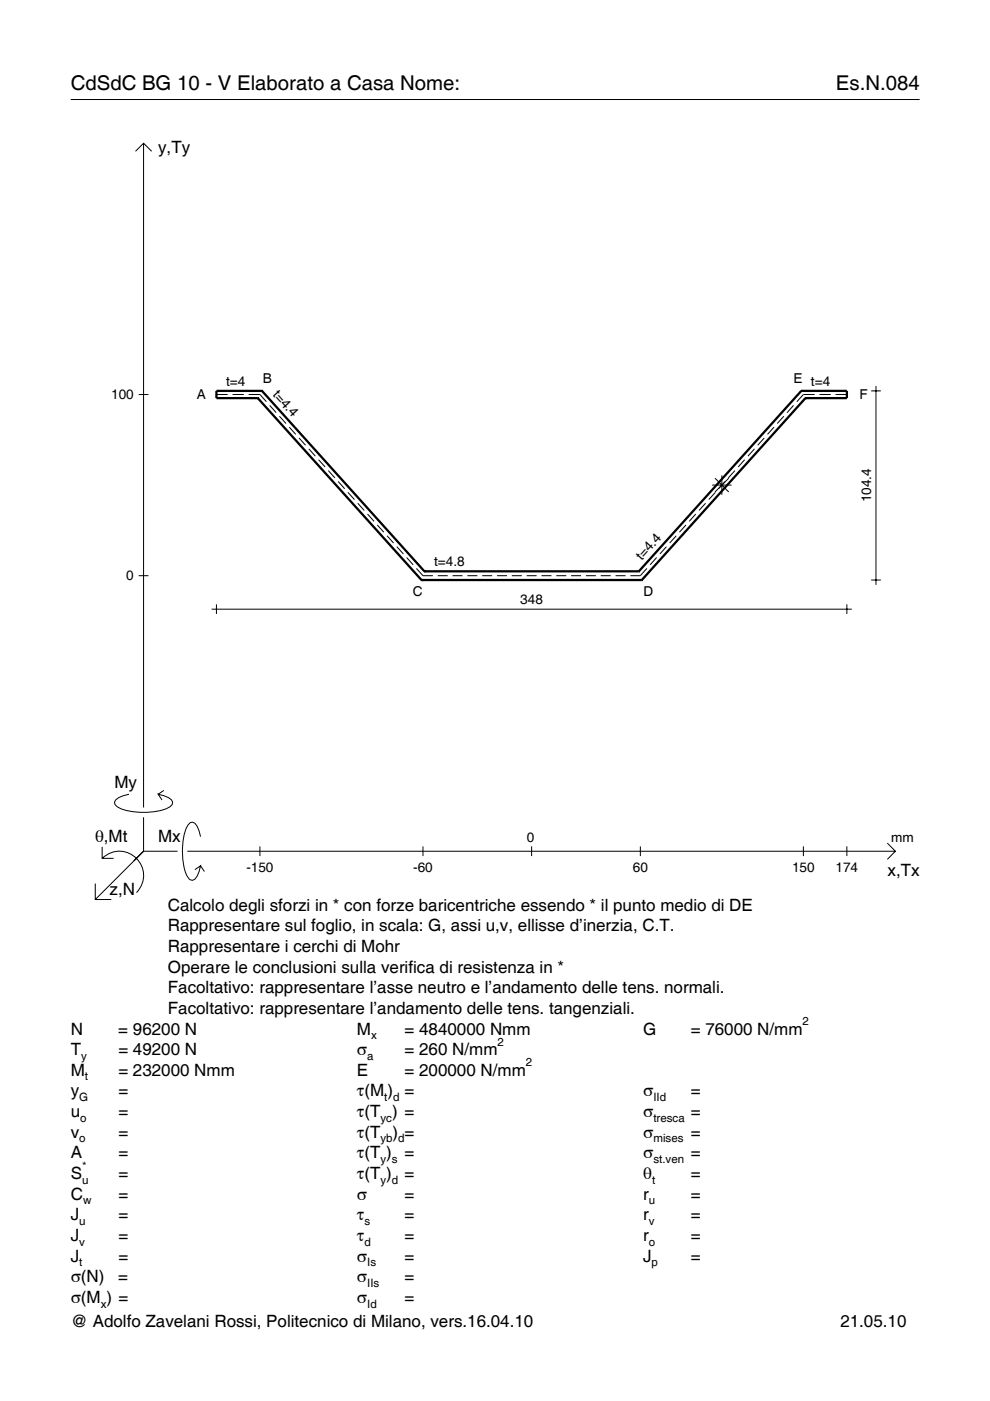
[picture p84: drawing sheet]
<svg xmlns="http://www.w3.org/2000/svg" width="210mm" height="297mm" viewBox="0 0 210 297" stroke-linecap="round" stroke-linejoin="round" font-family="sans-serif">
<defs><g id="words">
<g font-size="4.3">
<text x="15" y="19">CdSdC BG 10 - V Elaborato a Casa Nome:</text>
<text x="177.2" y="19">Es.N.084</text>
</g>
<g font-size="3.6">
<text x="33.5" y="32.4">y,Ty</text>
<text x="24.3" y="167.1">My</text>
<text x="20.1" y="178.4">θ,Mt</text>
<text x="33.5" y="178.4">Mx</text>
<text x="188.2" y="185.6">x,Tx</text>
<text x="23.2" y="189.7">z,N</text>
<text x="35.6" y="193.1">Calcolo degli sforzi in * con forze baricentriche essendo * il punto medio di DE</text>
<text x="35.6" y="197.5">Rappresentare sul foglio, in scala: G, assi u,v, ellisse d’inerzia, C.T.</text>
<text x="35.6" y="201.8">Rappresentare i cerchi di Mohr</text>
<text x="35.6" y="206.2">Operare le conclusioni sulla verifica di resistenza in *</text>
<text x="35.6" y="210.6">Facoltativo: rappresentare l’asse neutro e l’andamento delle tens. normali.</text>
<text x="35.6" y="215">Facoltativo: rappresentare l’andamento delle tens. tangenziali.</text>
<text x="15" y="219.3">N</text>
<text x="25.1" y="219.3">= 96200 N</text>
<text x="75.7" y="219.3">M</text>
<text x="85.8" y="219.3">= 4840000 Nmm</text>
<text x="136.4" y="219.3">G</text>
<text x="146.5" y="219.3">= 76000 N/mm</text>
<text x="15" y="223.7">T</text>
<text x="25.1" y="223.7">= 49200 N</text>
<text x="75.7" y="223.7">σ</text>
<text x="85.8" y="223.7">= 260 N/mm</text>
<text x="15" y="228.1">M</text>
<text x="15" y="232.5">y</text>
<text x="25.1" y="228.1">= 232000 Nmm</text>
<text x="25.1" y="232.5">=</text>
<text x="75.7" y="228.1">E</text>
<text x="75.7" y="232.5">τ(M ) =</text>
<text x="85.8" y="228.1">= 200000 N/mm</text>
<text x="136.4" y="232.5">σ</text>
<text x="146.5" y="232.5">=</text>
<text x="15" y="236.8">u</text>
<text x="25.1" y="236.8">=</text>
<text x="75.7" y="236.8">τ(T ) =</text>
<text x="136.4" y="236.8">σ</text>
<text x="146.5" y="236.8">=</text>
<text x="15" y="241.2">v</text>
<text x="15" y="245.6">A</text>
<text x="25.1" y="241.2">=</text>
<text x="25.1" y="245.6">=</text>
<text x="75.7" y="245.6">τ(T )</text>
<text x="75.7" y="241.2">τ(T</text>
<text x="83.3" y="241.2">) =</text>
<text x="85.8" y="245.6">=</text>
<text x="136.4" y="241.2">σ</text>
<text x="136.4" y="245.6">σ</text>
<text x="146.5" y="241.2">=</text>
<text x="146.5" y="245.6">=</text>
<text x="15" y="250">S</text>
<text x="25.1" y="250">=</text>
<text x="75.7" y="250">τ(T )</text>
<text x="85.8" y="250">=</text>
<text x="136.4" y="250">θ</text>
<text x="146.5" y="250">=</text>
<text x="15" y="254.3">C</text>
<text x="25.1" y="254.3">=</text>
<text x="75.7" y="254.3">σ</text>
<text x="85.8" y="254.3">=</text>
<text x="136.4" y="254.3">r</text>
<text x="146.5" y="254.3">=</text>
<text x="15" y="258.7">J</text>
<text x="15" y="263.1">J</text>
<text x="25.1" y="258.7">=</text>
<text x="25.1" y="263.1">=</text>
<text x="75.7" y="258.7">τ</text>
<text x="75.7" y="263.1">τ</text>
<text x="85.8" y="258.7">=</text>
<text x="85.8" y="263.1">=</text>
<text x="136.4" y="258.7">r</text>
<text x="136.4" y="263.1">r</text>
<text x="146.5" y="258.7">=</text>
<text x="146.5" y="263.1">=</text>
<text x="15" y="267.5">J</text>
<text x="25.1" y="267.5">=</text>
<text x="75.7" y="267.5">σ</text>
<text x="85.8" y="267.5">=</text>
<text x="136.4" y="267.5">J</text>
<text x="146.5" y="267.5">=</text>
<text x="15" y="271.8">σ(N)</text>
<text x="25.1" y="271.8">=</text>
<text x="75.7" y="271.8">σ</text>
<text x="85.8" y="271.8">=</text>
<text x="15" y="276.2">σ(M ) =</text>
<text x="15" y="281.4">@ Adolfo Zavelani Rossi, Politecnico di Milano, vers.16.04.10</text>
<text x="75.7" y="276.2">σ</text>
<text x="85.8" y="276.2">=</text>
<text x="178.2" y="281.4">21.05.10</text>
</g>
<g font-size="2.9">
<text x="47.9" y="81.8">t=4</text>
<text x="55.7" y="81.3">B</text>
<text x="57.7" y="83.7" transform="rotate(48 57.7 83.7)">t=4.4</text>
<text x="168.2" y="81.3">E t=4</text>
<text x="23.6" y="84.6">100</text>
<text x="41.7" y="84.5">A</text>
<text x="182.2" y="84.5">F</text>
<text x="184.7" y="106.5" transform="rotate(-90 184.7 106.5)">104.4</text>
<text x="136.1" y="118.9" transform="rotate(-48 136.1 118.9)">t=4.4</text>
<text x="26.8" y="123.1">0</text>
<text x="92" y="120.1">t=4.8</text>
<text x="87.5" y="126.3">C</text>
<text x="110.3" y="128.1">348</text>
<text x="136.4" y="126.3">D</text>
<text x="111.7" y="178.4">0</text>
<text x="189" y="178.4">mm</text>
<text x="52.2" y="184.9">-150</text>
<text x="87.6" y="184.9">-60</text>
<text x="134.2" y="184.9">60</text>
<text x="167.9" y="184.9">150</text>
<text x="177.2" y="184.9">174</text>
</g>
<g font-size="2.4">
<text x="78.7" y="220.3">x</text>
<text x="105.5" y="221.7">2</text>
<text x="170.2" y="217.3">2</text>
<text x="17.2" y="224.7">y</text>
<text x="77.9" y="224.7">a</text>
<text x="111.5" y="226.1">2</text>
<text x="16.8" y="233.5">G</text>
<text x="18" y="229.1">t</text>
<text x="81.5" y="233.5">t d</text>
<text x="138.5" y="233.5">IId</text>
<text x="17" y="237.8">o</text>
<text x="80.7" y="237.8">yc</text>
<text x="138.5" y="237.8">tresca</text>
<text x="16.8" y="242.2">o</text>
<text x="80.7" y="242.2">yb d</text>
<text x="138.5" y="242.2">mises</text>
<text x="17.4" y="251">u</text>
<text x="17.4" y="248">*</text>
<text x="80.7" y="246.6">y s</text>
<text x="80.7" y="251">y d</text>
<text x="138.2" y="251">t</text>
<text x="138.5" y="246.6">st.ven</text>
<text x="17.6" y="255.3">w</text>
<text x="137.6" y="255.3">u</text>
<text x="16.8" y="259.7">u</text>
<text x="77.3" y="259.7">s</text>
<text x="137.6" y="259.7">v</text>
<text x="16.8" y="264.1">v</text>
<text x="16.8" y="268.5">t</text>
<text x="77.3" y="264.1">d</text>
<text x="77.9" y="268.5">Is</text>
<text x="137.6" y="264.1">o</text>
<text x="138.2" y="268.5">p</text>
<text x="77.9" y="272.8">IIs</text>
<text x="21.4" y="277.2">x</text>
<text x="77.9" y="277.2">Id</text>
</g>
</g></defs>
<g fill="none" stroke="#000" stroke-width=".21">
<path d="M15 21.1h180M28.7 32.1l1.7-1.7 1.8 1.7M30.4 30.4v140.8M29.4 83.6h2.1M45.9 83.6h2.4M49.3 83.6h2.4M52.7 83.6h2.4l1.4 1.6M57.2 85.9l1.4 1.6M59.2 88.2l1.4 1.6M61.3 90.6l1.4 1.5M63.4 92.9l1.4 1.5M65.5 95.2l1.4 1.5"/>
<path d="M67.5 97.5l1.4 1.5M69.6 99.8l1.4 1.5M155.8 99.8l-1.4 1.5M157.9 97.5l-1.4 1.5M160 95.2l-1.4 1.5M162 92.9l-1.3 1.5M164.1 90.6l-1.4 1.5M166.2 88.2l-1.4 1.6M168.3 85.9l-1.4 1.6M172.7 83.6h-2.4l-1.4 1.6M173.7 83.6h2.4M177.2 83.6h2.4"/>
<path d="M184.7 82.9h2.1M185.7 81.8v42.2M71.7 102.1l1.4 1.5M73.8 104.4l1.4 1.5M75.8 106.7l1.4 1.5M77.9 109l1.4 1.5M80 111.3l1.4 1.5M82.1 113.6l1.3 1.5M84.1 115.9l1.4 1.5M86.2 118.2l1.4 1.5M139.2 118.2l-1.4 1.5M141.3 115.9l-1.4 1.5"/>
<path d="M143.4 113.6l-1.4 1.5M145.4 111.3l-1.3 1.5M147.5 109l-1.4 1.5M149.6 106.7l-1.4 1.5M151 102.8h4.1M151.6 101.4l2.9 2.9M151.7 104.4l-1.4 1.5M153 100.8v4.1M153.7 102.1l-1.3 1.5M154.5 101.4l-2.9 2.9M29.4 122.1h2.1M44.9 129.2h135.7"/>
<path d="M45.9 128.1v2.1M88.3 120.5l1.4 1.6h2.1M92.8 122.1h2.1M96 122.1h2.1M99.1 122.1h2.1M102.2 122.1h2.1M105.4 122.1h2.1M108.5 122.1h2.1M111.7 122.1h2.1M114.8 122.1h2.1M117.9 122.1h2.2M121.1 122.1h2.1"/>
<path d="M124.2 122.1h2.1M127.4 122.1h2.1M130.5 122.1h2.1M137.1 120.5l-1.3 1.6h-2.1M179.6 128.1v2.1M184.7 123h2.1M21.7 179.6v2.4h2.4M27.3 168.4a3.6 3.6 0 0 0-3 1.7l.1 .5a5.6 5.6 0 0 0 3.8 1.5 13.4 13.4 0 0 0 7.8-1l.5-.5 .1-.5a3.6 3.6 0 0 0-3.1-1.7l.8 1.2M30.4 173.3v7.2M34.7 167.6l-1.2 .8M42.5 177.4a3.6 3.6 0 0 0-1.7-3.1l-.5 .1a5.7 5.7 0 0 0-1.5 3.8 13.9 13.9 0 0 0 1.1 7.9l.4 .4 .5 .1a3.6 3.6 0 0 0 1.7-3l-1.2 .8M55.1 179.4v2.1"/>
<path d="M89.7 179.4v2.1M112.7 179.4v2.1M135.8 179.4v2.1M170.3 179.4v2.1M179.6 179.4v2.1M188.1 178.8l1.7 1.7-1.7 1.7M20.2 187.3v3.4h3.4M21.7 182a5.1 5.1 0 0 1 7.2 0 5.1 5.1 0 0 1 0 7.3M30.4 180.5l-10.2 10.2M30.4 180.5h7.2M39.7 180.5h150.1M42.5 183.6l.8 1.2"/>
</g>
<g fill="none" stroke="#000" stroke-width=".48">
<path d="M54.7 84.4h.1M54.7 84.4l34.7 38.6M55.5 82.9h.1M55.5 82.9h-9.6v1.5h8.8M55.5 82.9l34.5 38.2M169.9 82.9h.1M169.9 82.9h9.7v1.5h-8.8M169.9 82.9l-34.4 38.2M170.8 84.4h.1M170.8 84.4l-34.7 38.6M89.4 123h.1M89.4 123h46.7"/>
<path d="M90 121.1h.1M90 121.1h45.5M135.5 121.1h.1M136.1 123h.1"/>
</g>
<use href="#words"/>
</svg>
